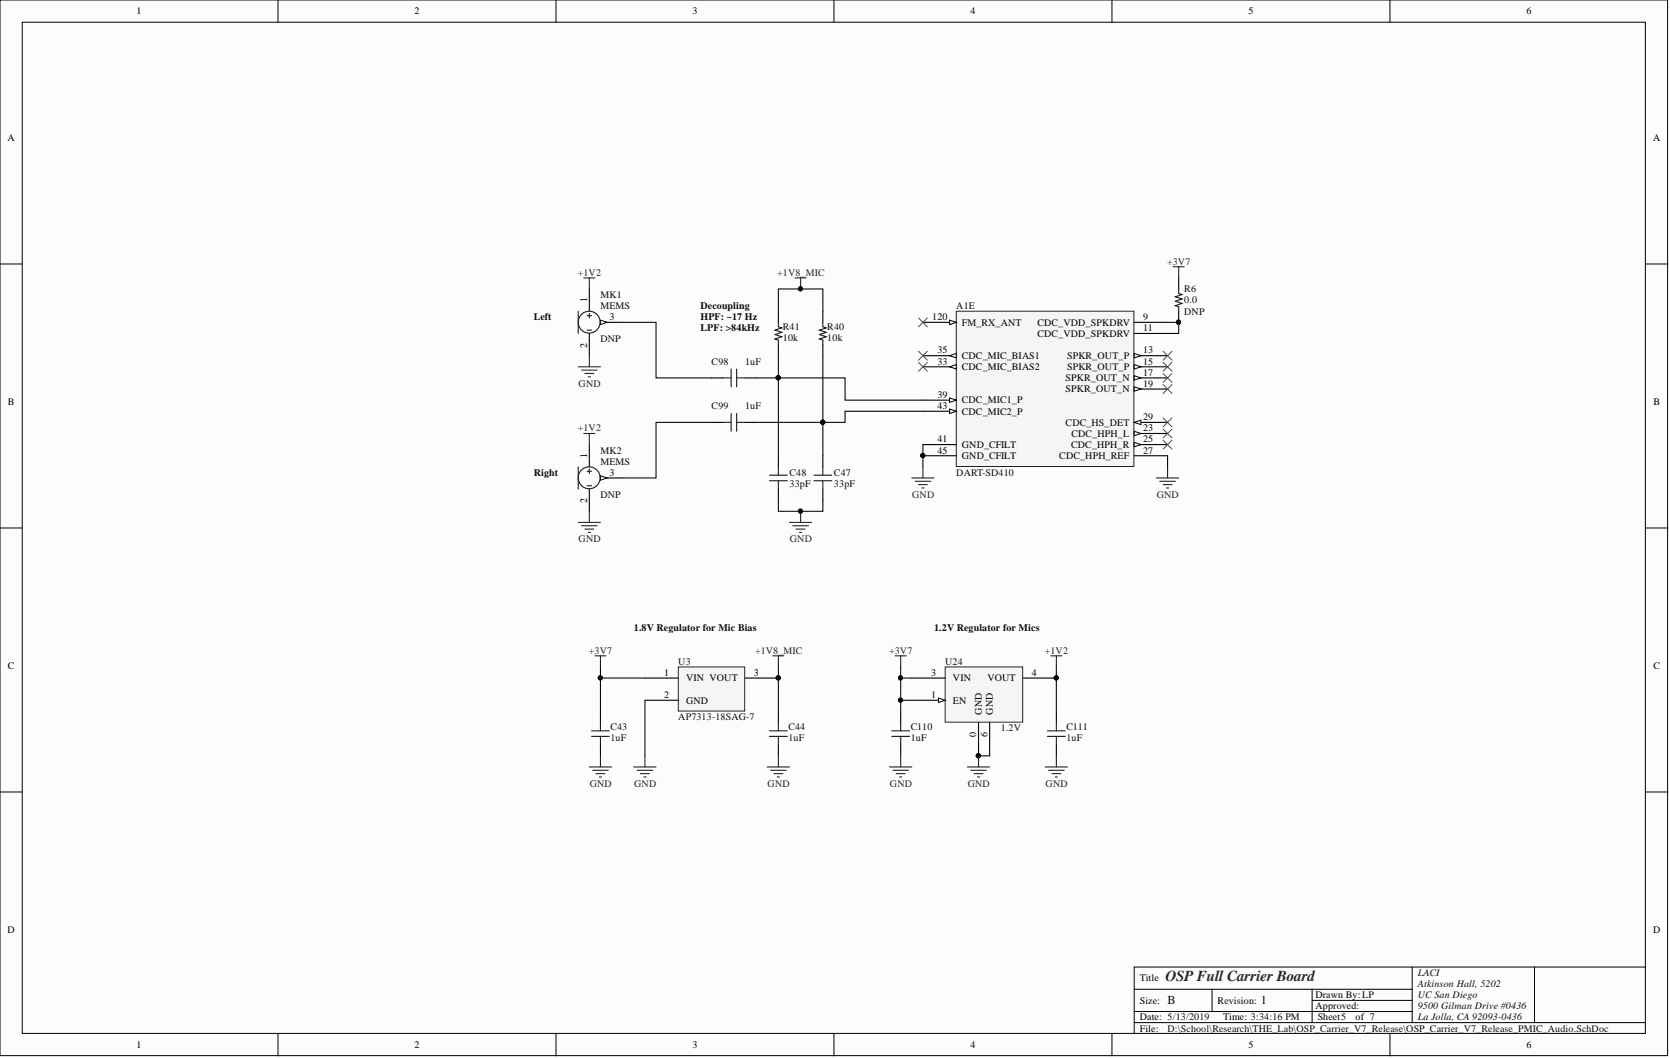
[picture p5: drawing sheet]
<svg xmlns="http://www.w3.org/2000/svg" width="381mm" height="241mm" viewBox="0 0 381 241" stroke-linecap="round" stroke-linejoin="round" font-family="sans-serif">
<defs><g id="words">
<text font-size="3.5" fill="#262626" x="265.9" y="223.9">OSP Full Carrier Board</text>
<g font-size="2.8" fill="#0e0e0e">
<text x="266.4" y="229.1">B</text>
<text x="287.7" y="229.1">1</text>
</g>
<g font-size="2.3">
<text x="31.1" y="3.3">1</text>
<text x="94.5" y="3.3">2</text>
<text x="158" y="3.3">3</text>
<text x="221.4" y="3.3">4</text>
<text x="284.8" y="3.3">5</text>
<text x="348.2" y="3.3">6</text>
<text x="1.7" y="32.1">A</text>
<text x="377.1" y="32.1">A</text>
<text x="133.9" y="69" transform="rotate(-90 133.9 69)">1</text>
<text x="139" y="73">3</text>
<text x="212.7" y="73">120</text>
<text x="219.4" y="74.3">FM_RX_ANT</text>
<text x="236.7" y="74.3">CDC_VDD_SPKDRV</text>
<text x="236.7" y="76.8">CDC_VDD_SPKDRV</text>
<text x="260.8" y="73">9</text>
<text x="260.8" y="75.5">11</text>
<text x="133.9" y="79.3" transform="rotate(-90 133.9 79.3)">2</text>
<text x="213.9" y="83.2">33</text>
<text x="213.9" y="80.6">35</text>
<text x="219.4" y="81.9">CDC_MIC_BIAS1</text>
<text x="243.5" y="81.9">SPKR_OUT_P</text>
<text x="260.8" y="80.6">13</text>
<text x="260.8" y="83.2">15</text>
<text x="219.4" y="84.4">CDC_MIC_BIAS2</text>
<text x="243.1" y="87">SPKR_OUT_N</text>
<text x="243.1" y="89.5">SPKR_OUT_N</text>
<text x="243.5" y="84.4">SPKR_OUT_P</text>
<text x="260.8" y="85.7">17</text>
<text x="260.8" y="88.2">19</text>
<text x="1.8" y="92.4">B</text>
<text x="213.9" y="90.8">39</text>
<text x="213.9" y="93.3">43</text>
<text x="219.4" y="92">CDC_MIC1_P</text>
<text x="219.4" y="94.6">CDC_MIC2_P</text>
<text x="260.8" y="95.8">29</text>
<text x="377.2" y="92.4">B</text>
<text x="213.9" y="100.9">41</text>
<text x="243.1" y="97.1">CDC_HS_DET</text>
<text x="244.5" y="99.6">CDC_HPH_L</text>
<text x="260.8" y="98.4">23</text>
<text x="260.8" y="100.9">25</text>
<text x="133.9" y="104.4" transform="rotate(-90 133.9 104.4)">1</text>
<text x="213.9" y="103.4">45</text>
<text x="219.4" y="102.2">GND_CFILT</text>
<text x="219.4" y="104.7">GND_CFILT</text>
<text x="241.7" y="104.7">CDC_HPH_REF</text>
<text x="244.4" y="102.2">CDC_HPH_R</text>
<text x="260.8" y="103.4">27</text>
<text x="139" y="108.5">3</text>
<text x="133.9" y="114.8" transform="rotate(-90 133.9 114.8)">2</text>
<text x="1.8" y="152.5">C</text>
<text x="151.5" y="154.1">1</text>
<text x="156.5" y="155.4">VIN VOUT</text>
<text x="172" y="154.1">3</text>
<text x="212.4" y="154.1">3</text>
<text x="217.4" y="155.4">VIN</text>
<text x="225.3" y="155.4">VOUT</text>
<text x="235.4" y="154.1">4</text>
<text x="377.2" y="152.5">C</text>
<text x="151.5" y="159.2">2</text>
<text x="156.5" y="160.5">GND</text>
<text x="212.4" y="159.2">1</text>
<text x="217.4" y="160.5">EN</text>
<text x="222.7" y="168" transform="rotate(-90 222.7 168)">0</text>
<text x="224" y="163" transform="rotate(-90 224 163)">GND</text>
<text x="225.3" y="168" transform="rotate(-90 225.3 168)">6</text>
<text x="226.5" y="163" transform="rotate(-90 226.5 163)">GND</text>
<text x="1.7" y="212.8">D</text>
<text x="377.1" y="212.8">D</text>
<text x="260" y="223.9">Title</text>
<text x="300.1" y="227.7">Drawn By:LP</text>
<text x="260" y="228.9">Size:</text>
<text x="260" y="232.7">Date: 5/13/2019</text>
<text x="277.8" y="228.9">Revision:</text>
<text x="279.1" y="232.7">Time: 3:34:16 PM</text>
<text x="300.1" y="230.2">Approved:</text>
<text x="300.6" y="232.7">Sheet5</text>
<text x="309.2" y="232.7">of 7</text>
<text x="31.1" y="239.1">1</text>
<text x="94.5" y="239.1">2</text>
<text x="158" y="239.1">3</text>
<text x="221.4" y="239.1">4</text>
<text x="260" y="235.3">File:</text>
<text x="284.8" y="239.1">5</text>
<text x="348.2" y="239.1">6</text>
</g>
<g font-size="2.3" fill="#262626">
<text x="131.8" y="62.9">+1V2</text>
<text x="177.3" y="62.9">+1V8_MIC</text>
<text x="266.3" y="60.3">+3V7</text>
<text x="132" y="88.2">GND</text>
<text x="131.8" y="98.4">+1V2</text>
<text x="208.1" y="113.6">GND</text>
<text x="263.9" y="113.6">GND</text>
<text x="132" y="123.7">GND</text>
<text x="180.2" y="123.7">GND</text>
<text x="134.4" y="149.1">+3V7</text>
<text x="172.3" y="149.1">+1V8_MIC</text>
<text x="202.9" y="149.1">+3V7</text>
<text x="238.4" y="149.1">+1V2</text>
<text x="134.5" y="179.5">GND</text>
<text x="144.7" y="179.5">GND</text>
<text x="175.1" y="179.5">GND</text>
<text x="203" y="179.5">GND</text>
<text x="220.8" y="179.5">GND</text>
<text x="238.6" y="179.5">GND</text>
</g>
<g font-size="2.3" fill="#0e0e0e">
<text x="137" y="67.9">MK1</text>
<text x="137" y="70.5">MEMS</text>
<text x="159.8" y="70.5">Decoupling</text>
<text x="218.2" y="70.5">A1E</text>
<text x="270.2" y="71.7">DNP</text>
<text x="270.2" y="66.7">R6</text>
<text x="270.2" y="69.2">0.0</text>
<text x="121.8" y="73">Left</text>
<text x="159.8" y="73">HPF: ~17 Hz</text>
<text x="159.8" y="75.5">LPF: &gt;84kHz</text>
<text x="178.6" y="75.3">R41</text>
<text x="178.6" y="77.8">10k</text>
<text x="188.7" y="75.3">R40</text>
<text x="188.7" y="77.8">10k</text>
<text x="137" y="78.1">DNP</text>
<text x="162.4" y="83.2">C98</text>
<text x="170" y="83.2">1uF</text>
<text x="162.4" y="93.3">C99</text>
<text x="170" y="93.3">1uF</text>
<text x="137" y="103.4">MK2</text>
<text x="137" y="106">MEMS</text>
<text x="121.8" y="108.5">Right</text>
<text x="137" y="113.6">DNP</text>
<text x="180.1" y="108.5">C48</text>
<text x="180.1" y="111">33pF</text>
<text x="190.3" y="108.5">C47</text>
<text x="190.3" y="111">33pF</text>
<text x="218.2" y="108.5">DART-SD410</text>
<text x="144.6" y="144">1.8V Regulator for Mic Bias</text>
<text x="213.1" y="144">1.2V Regulator for Mics</text>
<text x="154.7" y="151.6">U3</text>
<text x="215.6" y="151.6">U24</text>
<text x="139.3" y="166.6">C43</text>
<text x="154.7" y="164.3">AP7313-18SAG-7</text>
<text x="179.9" y="166.6">C44</text>
<text x="207.8" y="166.6">C110</text>
<text x="228.3" y="166.8">1.2V</text>
<text x="243.3" y="166.6">C111</text>
<text x="139.3" y="169.1">1uF</text>
<text x="179.9" y="169.1">1uF</text>
<text x="207.8" y="169.1">1uF</text>
<text x="243.3" y="169.1">1uF</text>
<text x="323.5" y="222.6">LACI</text>
<text x="323.5" y="225.1">Atkinson Hall, 5202</text>
<text x="323.5" y="227.7">UC San Diego</text>
<text x="323.5" y="230.2">9500 Gilman Drive #0436</text>
<text x="323.5" y="232.7">La Jolla, CA 92093-0436</text>
<text x="266.4" y="235.3">D:\School\Research\THE_Lab\OSP_Carrier_V7_Release\OSP_Carrier_V7_Release_PMIC_Audio.SchDoc</text>
</g>
</g></defs>
<g fill="#fcfcfc" stroke="#000" stroke-width=".23">
<path d="M0 0h380.5v240.8h-380.5z"/>
<path d="M5.1 5.1h370.3v230.6h-370.3z"/>
</g>
<g fill="none" stroke="#000" stroke-width=".23">
<path d="M63.4 0v5.1M126.8 0v5.1M190.3 0v5.1M253.7 0v5.1M317.1 0v5.1M0 60.2h5.1M375.5 60.2h5M0 120.4h5.1M375.5 120.4h5M0 180.6h5.1M375.5 180.6h5M63.4 235.8v5"/>
<path d="M126.8 235.8v5M190.3 235.8v5M253.7 235.8v5M258.8 225.6h63.4M258.8 233.2h116.7M258.8 230.7h63.4M276.5 225.6v5.1M299.4 225.6v7.6M299.4 228.2h22.8M317.1 235.8v5M322.2 220.6v12.6M350.1 220.6h-91.3v15.2"/>
<path d="M375.5 220.6h-25.4v12.6"/>
</g>
<g fill="none" stroke="#000" stroke-width=".25">
<path d="M177.6 71v2.5M177.6 78.6v2.5M187.7 71v2.5M187.7 78.6v2.5M162.4 86.2h2.5M162.4 96.3h2.5M170 86.2h2.5M170 96.3h2.5M177.6 103.9v2.6M177.6 111.5v2.6M187.7 103.9v2.6M187.7 111.5v2.6"/>
<path d="M205.5 162.2v2.6M205.5 169.9v2.5M241 162.2v2.6M241 169.9v2.5"/>
</g>
<g fill="none" stroke="#1c1c1c" stroke-width=".25">
<path d="M177.6 73.5v1l.7 .3-1.5 .5 1.5 .5-1.5 .5 1.5 .5-1.5 .5 .8 .3v1M187.7 73.5v1l.8 .3-1.5 .5 1.5 .5-1.5 .5 1.5 .5-1.5 .5 .7 .3v1M164.9 86.2h1.9M164.9 96.3h1.9M166.8 84.2v4M166.8 94.3v4.1M168.1 86.2h1.9M168.1 84.2v4M168.1 94.3v4.1M168.1 96.3h1.9M175.6 108.4h4M175.6 109.6h4"/>
<path d="M177.6 106.5v1.9M177.6 109.6v1.9M185.7 108.4h4.1M185.7 109.6h4.1M187.7 106.5v1.9M187.7 109.6v1.9M203.5 168h4M203.5 166.7h4M205.5 164.8v1.9M205.5 168v1.9M239 168h4M239 166.7h4"/>
<path d="M241 164.8v1.9M241 168v1.9"/>
</g>
<g fill="none" stroke="#262626" stroke-width=".25">
<path d="M133.2 63.4h2.5M134.5 63.4v2.5M131.9 119.1h5.1M132.7 119.9h3.5M134.5 116.6v2.5M180.1 119.1h5.1M180.9 119.9h3.5M182.7 116.6v2.5M133.4 120.7h2.1M134.2 121.4h.5M181.6 120.7h2.1M182.4 121.4h.5"/>
<path d="M239.7 149.6h2.6M241 149.6v2.5"/>
</g>
<circle cx="182.6" cy="116.6" r=".47" fill="#0e0e0e" stroke="#0e0e0e" stroke-width=".23"/>
<path d="M215.6 152.1h17.7v12.6h-17.7z" fill="#f5f5f5" stroke="#262626" stroke-width=".23"/>
<path d="M208 154.6h7.6M208 159.7h7.6M233.4 154.6h7.6M223.2 164.8v7.6M225.8 164.8v7.6" fill="none" stroke="#000" stroke-width=".25"/>
<g fill="#0e0e0e" stroke="#0e0e0e" stroke-width=".23">
<circle cx="223.2" cy="172.4" r=".47"/>
<circle cx="241" cy="154.6" r=".47"/>
</g>
<path d="M214.1 159.2l1.5 .5-1.5 .5z" fill="#fcfcfc"/>
<path d="M214.1 159.2l1.5 .5-1.5 .5z" fill="none" stroke="#000" stroke-width=".23"/>
<g fill="#0e0e0e" stroke="#0e0e0e" stroke-width=".23">
<circle cx="223.2" cy="172.4" r=".47"/>
<circle cx="241" cy="154.6" r=".47"/>
</g>
<g fill="none" stroke="#262626" stroke-width=".25">
<path d="M204.2 149.6h2.6M205.5 149.6v2.5M202.9 174.9h5.1M203.7 175.7h3.6M204.5 176.4h2M205.2 177.2h.5M205.5 172.4v2.5M220.7 174.9h5.1M221.5 175.7h3.5M222.2 176.4h2.1M223 177.2h.5M223.2 172.4v2.5"/>
<path d="M238.5 174.9h5M239.2 175.7h3.6M240 176.4h2M240.7 177.2h.6M241 172.4v2.5"/>
</g>
<path d="M154.7 152.1h15.2v10.1h-15.2z" fill="#f5f5f5" stroke="#262626" stroke-width=".23"/>
<path d="M137 73.5h5.1M147.1 159.7h7.6M147.1 154.6h7.6M170 154.6h7.6M137 162.2v2.6M137 169.9v2.5M177.6 162.2v2.6M177.6 169.9v2.5" fill="none" stroke="#000" stroke-width=".25"/>
<g fill="#0e0e0e" stroke="#0e0e0e" stroke-width=".23">
<circle cx="177.5" cy="154.6" r=".47"/>
<circle cx="182.6" cy="65.9" r=".47"/>
</g>
<g fill="none" stroke="#262626" stroke-width=".25">
<path d="M181.4 63.4h2.5M182.7 63.4v2.5M135.7 149.6h2.6M137 149.6v2.5M176.3 149.6h2.5M177.6 149.6v2.5M134.5 174.9h5M135.2 175.7h3.6M136 176.4h2M136.7 177.2h.5M137 172.4v2.5M144.6 174.9h5.1"/>
<path d="M145.4 175.7h3.5M146.1 176.4h2.1M146.9 177.2h.5M147.1 172.4v2.5M175 174.9h5.1M175.8 175.7h3.6M176.6 176.4h2M177.3 177.2h.5M177.6 172.4v2.5"/>
</g>
<path d="M135 168h4M135 166.7h4M137 164.8v1.9M137 168v1.9M175.6 168h4M175.6 166.7h4M177.6 164.8v1.9M177.6 168v1.9" fill="none" stroke="#1c1c1c" stroke-width=".25"/>
<path d="M137 73l1.5 .5-1.5 .5z" fill="#fcfcfc"/>
<path d="M137 73l1.5 .5-1.5 .5z" fill="none" stroke="#000" stroke-width=".23"/>
<path d="M134.5 65.9v5.1M134.5 76.1v5M137 109h5.1" fill="none" stroke="#000" stroke-width=".25"/>
<g fill="none" stroke="#1c1c1c" stroke-width=".25">
<path d="M131.9 71v5.1M133.9 72h1.1M133.9 75.3h1.1M134.5 71.5v1"/>
<circle cx="134.4" cy="73.5" r="2.5"/>
</g>
<path d="M137 108.5l1.5 .5-1.5 .5z" fill="#fcfcfc"/>
<path d="M137 108.5l1.5 .5-1.5 .5z" fill="none" stroke="#000" stroke-width=".23"/>
<path d="M134.5 101.4v5.1M134.5 111.5v5.1" fill="none" stroke="#000" stroke-width=".25"/>
<g fill="none" stroke="#1c1c1c" stroke-width=".25">
<path d="M131.9 106.5v5M133.9 107.5h1.1M133.9 110.8h1.1M134.5 107v1"/>
<circle cx="134.4" cy="109" r="2.5"/>
</g>
<path d="M131.9 83.7h5.1M132.7 84.4h3.5M133.2 98.9h2.5M133.4 85.2h2.1M134.2 85.9h.5M134.5 81.1v2.6M134.5 98.9v2.5" fill="none" stroke="#262626" stroke-width=".25"/>
<path d="M218.2 71h40.5v35.4h-40.5z" fill="#f5f5f5" stroke="#262626" stroke-width=".23"/>
<path d="M258.8 73.5h7.6M258.8 76.1h7.6M258.8 81.1h7.6" fill="none" stroke="#000" stroke-width=".25"/>
<path d="M258.8 80.6l1.5 .5-1.5 .5z" fill="#fcfcfc"/>
<path d="M258.8 80.6l1.5 .5-1.5 .5z" fill="none" stroke="#000" stroke-width=".23"/>
<path d="M258.8 83.7h7.6" fill="none" stroke="#000" stroke-width=".25"/>
<path d="M258.8 83.2l1.5 .5-1.5 .5z" fill="#fcfcfc"/>
<path d="M258.8 83.2l1.5 .5-1.5 .5z" fill="none" stroke="#000" stroke-width=".23"/>
<path d="M258.8 86.2h7.6" fill="none" stroke="#000" stroke-width=".25"/>
<path d="M258.8 85.7l1.5 .5-1.5 .5z" fill="#fcfcfc"/>
<path d="M258.8 85.7l1.5 .5-1.5 .5z" fill="none" stroke="#000" stroke-width=".23"/>
<path d="M258.8 88.7h7.6" fill="none" stroke="#000" stroke-width=".25"/>
<path d="M258.8 88.2l1.5 .5-1.5 .5z" fill="#fcfcfc"/>
<path d="M258.8 88.2l1.5 .5-1.5 .5z" fill="none" stroke="#000" stroke-width=".23"/>
<path d="M258.8 98.9h7.6" fill="none" stroke="#000" stroke-width=".25"/>
<path d="M258.8 98.4l1.5 .5-1.5 .5z" fill="#fcfcfc"/>
<path d="M258.8 98.4l1.5 .5-1.5 .5z" fill="none" stroke="#000" stroke-width=".23"/>
<path d="M258.8 101.4h7.6" fill="none" stroke="#000" stroke-width=".25"/>
<path d="M258.8 100.9l1.5 .5-1.5 .5z" fill="#fcfcfc"/>
<path d="M258.8 100.9l1.5 .5-1.5 .5z" fill="none" stroke="#000" stroke-width=".23"/>
<path d="M258.8 96.3h7.6M258.8 103.9h7.6" fill="none" stroke="#000" stroke-width=".25"/>
<path d="M258.8 96.3l1.5-.5v1z" fill="#fcfcfc"/>
<path d="M258.8 96.3l1.5-.5v1z" fill="none" stroke="#000" stroke-width=".23"/>
<path d="M210.6 83.7h7.6" fill="none" stroke="#000" stroke-width=".25"/>
<path d="M216.6 83.7l1.6-.5v1z" fill="#fcfcfc"/>
<path d="M216.6 83.7l1.6-.5v1z" fill="none" stroke="#000" stroke-width=".23"/>
<path d="M210.6 81.1h7.6" fill="none" stroke="#000" stroke-width=".25"/>
<path d="M216.6 81.1l1.6-.5v1z" fill="#fcfcfc"/>
<path d="M216.6 81.1l1.6-.5v1z" fill="none" stroke="#000" stroke-width=".23"/>
<path d="M210.6 91.3h7.6" fill="none" stroke="#000" stroke-width=".25"/>
<path d="M216.6 90.8l1.6 .5-1.6 .5z" fill="#fcfcfc"/>
<path d="M216.6 90.8l1.6 .5-1.6 .5z" fill="none" stroke="#000" stroke-width=".23"/>
<path d="M210.6 93.8h7.6M210.6 101.4h7.6" fill="none" stroke="#000" stroke-width=".25"/>
<path d="M216.6 93.3l1.6 .5-1.6 .5z" fill="#fcfcfc"/>
<path d="M216.6 93.3l1.6 .5-1.6 .5z" fill="none" stroke="#000" stroke-width=".23"/>
<path d="M210.6 73.5h7.6M210.6 103.9h7.6" fill="none" stroke="#000" stroke-width=".25"/>
<circle cx="210.5" cy="103.9" r=".47" fill="#0e0e0e" stroke="#0e0e0e" stroke-width=".23"/>
<path d="M216.6 73l1.6 .5-1.6 .5z" fill="#fcfcfc"/>
<path d="M216.6 73l1.6 .5-1.6 .5z" fill="none" stroke="#000" stroke-width=".23"/>
<g fill="#0e0e0e" stroke="#0e0e0e" stroke-width=".23">
<circle cx="210.5" cy="103.9" r=".47"/>
<circle cx="268.9" cy="73.5" r=".47"/>
<circle cx="187.7" cy="96.3" r=".47"/>
<circle cx="241" cy="154.6" r=".47"/>
<circle cx="223.2" cy="172.4" r=".47"/>
<circle cx="177.5" cy="86.2" r=".47"/>
<circle cx="182.6" cy="116.6" r=".47"/>
<circle cx="177.5" cy="154.6" r=".47"/>
<circle cx="137" cy="154.6" r=".47"/>
<circle cx="182.6" cy="65.9" r=".47"/>
<circle cx="205.4" cy="154.6" r=".47"/>
<circle cx="205.4" cy="159.7" r=".47"/>
</g>
<path d="M268.9 63.4v2.5M268.9 71v2.5" fill="none" stroke="#000" stroke-width=".25"/>
<path d="M268.9 65.9v1l.8 .3-1.6 .5 1.6 .5-1.6 .5 1.6 .5-1.6 .5 .8 .3v1" fill="none" stroke="#1c1c1c" stroke-width=".25"/>
<path d="M267.6 60.8h2.6M268.9 60.8v2.6M208 109h5.1M208.8 109.8h3.5M209.5 110.5h2.1M210.3 111.3h.5M210.6 106.5v2.5M263.8 109h5.1M264.6 109.8h3.5M265.4 110.5h2M266.1 111.3h.5M266.4 106.5v2.5" fill="none" stroke="#262626" stroke-width=".25"/>
<g fill="none" stroke="#4c4c4c" stroke-width=".23">
<path d="M209.5 72.5l2.1 2M211.6 72.5l-2.1 2M209.5 80.1l2.1 2M209.5 82.6l2.1 2.1M211.6 80.1l-2.1 2M211.6 82.6l-2.1 2.1M265.4 80.1l2 2M265.4 82.6l2 2.1M265.4 85.2l2 2M265.4 87.7l2 2M265.4 95.3l2 2M265.4 97.9l2 2"/>
<path d="M267.4 80.1l-2 2M267.4 82.6l-2 2.1M267.4 85.2l-2 2M267.4 87.7l-2 2M267.4 95.3l-2 2M267.4 97.9l-2 2M265.4 100.4l2 2M267.4 100.4l-2 2"/>
</g>
<g fill="none" stroke="#0e0e0e" stroke-width=".25">
<path d="M142.1 73.5h7.6v12.7h12.7M177.6 71v-5.1h10.1v5.1M266.4 73.5h2.5v2.6h-2.5M162.4 96.3h-12.7v12.7h-7.6M172.5 86.2h20.3v5.1h17.8M177.6 81.1v22.8M187.7 81.1v22.8M210.6 93.8h-17.8v2.5h-20.3M177.6 114.1v2.5h10.1v-2.5M210.6 101.4v5.1M266.4 103.9v2.6M137 152.1v10.1"/>
<path d="M137 154.6h10.1M147.1 159.7v12.7M177.6 152.1v10.1M205.5 152.1v2.5h2.5M205.5 154.6v5.1M208 159.7h-2.5v2.5M241 152.1v10.1M223.2 172.4h2.6"/>
</g>
<use href="#words"/>
</svg>
